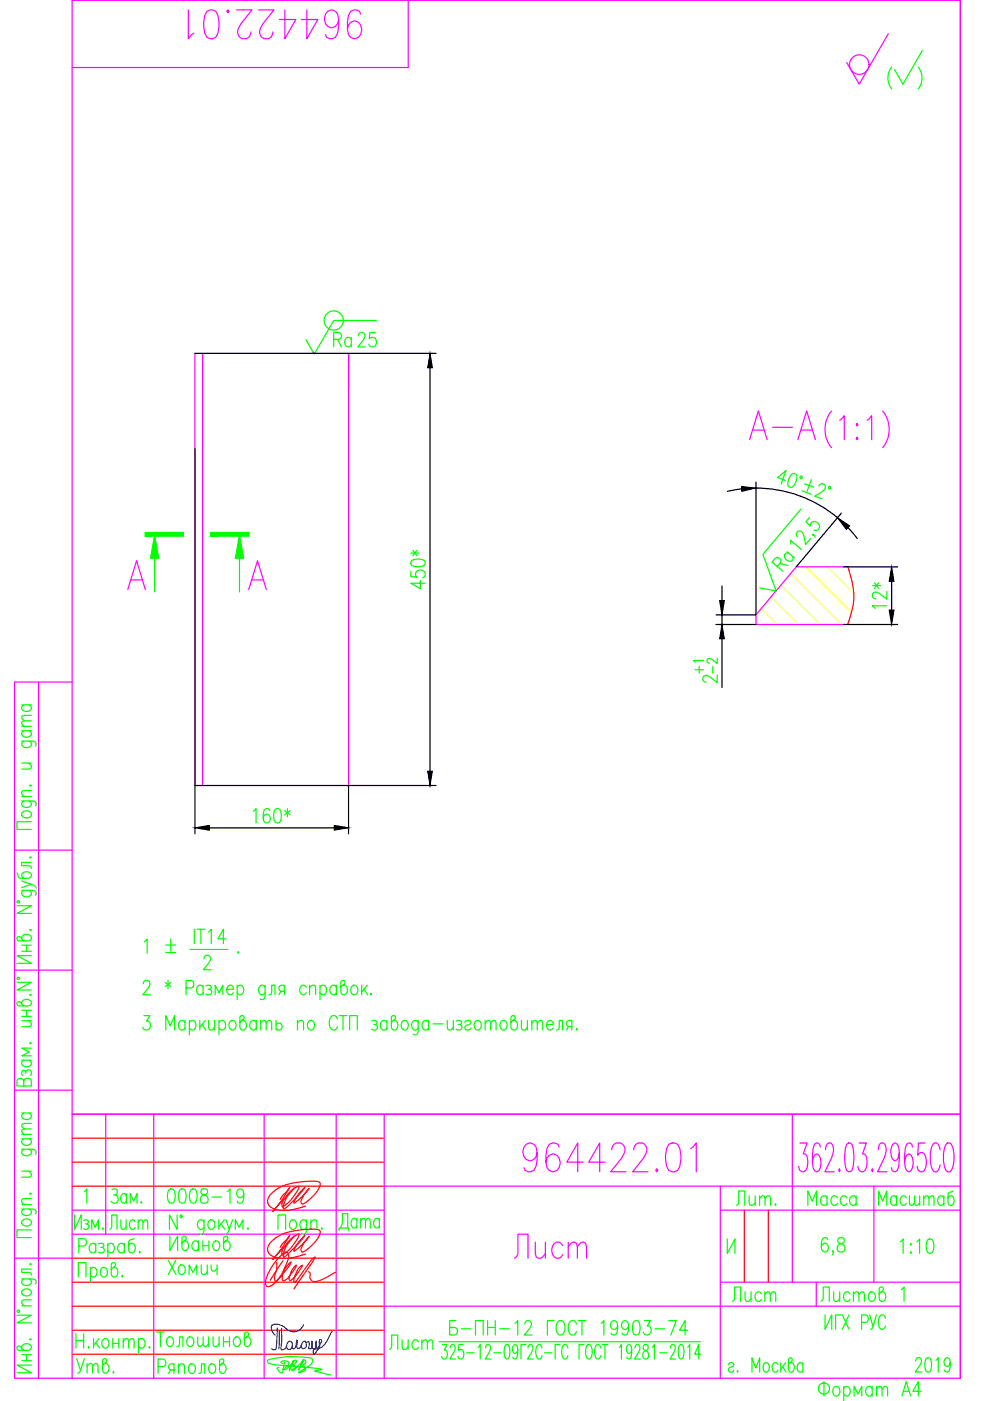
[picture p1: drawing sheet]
<svg xmlns="http://www.w3.org/2000/svg" width="210mm" height="297mm" viewBox="0 0 210 297" stroke-linecap="round" stroke-linejoin="round" font-family="sans-serif">
<defs><g id="words">
<g font-size="10.6" fill="#f0f">
<text x="38.8" y="9.5">964422.01</text>
<text x="157.7" y="94.5">А-А</text>
<text x="109.7" y="249.8">964422.01</text>
</g>
<text font-size="9.3" fill="#f0f" x="107.9" y="268.1">Лист</text>
<text font-size="8.4" fill="#0f0" x="187" y="20.1">( )</text>
<text font-size="7.9" fill="#0f0" x="162.6" y="122.4">Ra</text>
<text font-size="7.1" fill="#0f0" x="70.6" y="262.1">Дата</text>
<g font-size="6.6" fill="#0f0">
<text x="69.5" y="74.8">Ra</text>
<text x="91" y="125.9" transform="rotate(-90 91 125.9)">450*</text>
<text x="52.6" y="175.7">160*</text>
<text x="34.2" y="256.5">0008-19</text>
<text x="154.9" y="256.8">Лит.</text>
<text x="170" y="256.8">Масса</text>
<text x="185.2" y="256.8">Масштаб</text>
<text x="34.9" y="266.3">Иванов</text>
<text x="154.2" y="277.3">Лист</text>
<text x="32.1" y="286.8">Толошинов</text>
<text x="81.5" y="287.5">Лист</text>
<text x="94.2" y="284.3">Б-ПН-12 ГОСТ 19903-74</text>
<text x="15.2" y="292.5">Утв.</text>
</g>
<text font-size="6.6" fill="#f0f" x="172.9" y="277.3">Листов</text>
<g font-size="6.2" fill="#0f0">
<text x="188.7" y="130.2" transform="rotate(-90 188.7 130.2)">12*</text>
<text x="29.3" y="203.2">1 %%P .</text>
<text x="22.2" y="261.8">Лист</text>
<text x="34.6" y="271.3">Хомич</text>
</g>
</g></defs>
<g fill="none" stroke="#0f0" stroke-width=".25">
<path d="M79.6 70.5h-1.2l-.1 1.3a.89 .89 0 0 1 1.1-.2 .89 .89 0 0 1 .4 1.1 .83 .83 0 0 1-.7 .8 .83 .83 0 0 1-.9-.5M79.8 68h-9.1l-4.1 7.1-1.7-3.1M32.8 118.4v7.1M50.8 118.4v7.1M166.5 101.9l-1.6-.6 1.8-1.6-1.1 2.9M167.7 100.7l.3-.3 .6 .1a1.46 1.46 0 0 1 .1 1.8l-.7 1-.6-.1a1.46 1.46 0 0 1-.1-1.8zM169.1 113.9l-.3-.6 .4-.6a.96 .96 0 0 1 1.3 .9l.3 1.8 1.1-1.2M169.8 107.9l-8.1 9.6 2.9 7.8-3.5-.6M170 104.1l2 .7M170.6 102.6l2 .7M171.6 109.7l-.7 .9 .9 1a.89 .89 0 0 1 .6-1 .89 .89 0 0 1 1 .4 .83 .83 0 0 1 .3 1 .83 .83 0 0 1-1.1 .4M172 101.7l-.9 2.5"/>
<path d="M172.4 113.3l.1 .2h-.2l-.1-.2a.66 .66 0 0 1 .6 .6M173.6 103.1l.5-.5 .7 .1a.95 .95 0 0 1-.5 1.5l-1.6 1 1.6 .6M152.1 139.5v1.2l-1.1-.8-.7-.3-.3 .2-.1 .5 .2 .2 .3 .1M4.6 157.1l2.8 .1 .3 .4-.2 .6M4.6 154.9h2M4.6 154h2M4.6 149.5h2M5 157.1l-.2 .3a.65 .65 0 0 0 .2 1 1.03 1.03 0 0 0 1.6-.8l-.4-.5M5 154.9l-.4 .5a1.02 1.02 0 0 0 1 .9 1.02 1.02 0 0 0 1-.9l-.4-.5M5 149.5a.68 .68 0 0 0-.4 .6 .68 .68 0 0 0 .4 .6 1.03 1.03 0 0 0 1.6-.8l-.4-.4M6.6 152.8l-1.8 .1-.2 .5 .6 .6M6.6 151.7l-1.8 .1-.2 .4 .6 .6"/>
<path d="M147.3 142h1.9M148.2 141.3v1.4M149.2 140h-2.2l.4 .4M151.1 141.3v1.4M152.1 143.1v1.6l-1.5-1.1a.87 .87 0 0 0-1-.4 .87 .87 0 0 0-.6 .9l.3 .4 .4 .1M4.6 169.8l2.8 .1 .3 .4-.2 .6M4.6 168.9h2M4.6 161.8h2M4.8 172.3a1.09 1.09 0 0 1 1.1-.4 1.09 1.09 0 0 1 .7 .9 1.08 1.08 0 0 1-1.1 .6 1.08 1.08 0 0 1-.9-.9zM5 169.8l-.4 .5a1.02 1.02 0 0 0 1 .9 1.02 1.02 0 0 0 1-.9l-.4-.5M6.1 161.8l.5 .6-.1 .5-1.9 .2M6.3 166.6l.2-.2 .1 .2-.1 .1z"/>
<path d="M6.6 174.2h-3v1.7h3M6.6 167.6l-1.8 .1-.2 .6 .6 .6M3.6 192h3l-3 1.7h3M3.6 185l.4 1.1 2.1 .1a.65 .65 0 0 0 .6-.6 .65 .65 0 0 0-.5-.7 1.02 1.02 0 0 0-1.6 .8l.4 .5M4.6 199a1.02 1.02 0 0 1 1-.9 1.02 1.02 0 0 1 1 .9l-.5 .5h-2.2l-.3-.4v-.3l.4-.2 .3 .1 .7 .8M4.6 188.8l2.8 .1 .3 .3-.2 .6M4.6 186.8l2 .7-2 .7M5 188.8l-.2 .2a.65 .65 0 0 0 .2 1.1 1.03 1.03 0 0 0 1.6-.9l-.4-.4M6.3 197.2l.2-.2 .1 .2-.1 .1zM6.3 181.8l.2-.1 .1 .1-.1 .1zM6.6 187.5l.9 .5 .2 .3M6.6 182.8h-2v.7l1.9 .2 .1 .4"/>
<path d="M3.6 208.3h3l-3 1.6h3M4.6 212.8a1.02 1.02 0 0 1 1-.9 1.02 1.02 0 0 1 1 .9l-.5 .5h-2.2l-.3-.4v-.3l.4-.3 .3 .2 .7 .8M4.6 200.4h2M4.6 201.7h2M4.6 216.4h2M4.6 214.2h2M4.6 215.5h2M5.6 200.4v1.3M5.6 214.2v1.3M6.1 216.4l.5 .6-.1 .6-1.9 .1M6.3 210.9l.2-.1 .1 .1-.1 .2zM6.6 202.6h-3l3 1.6h-3"/>
<path d="M30.4 208.6l.2-.6 .7-.1a.95 .95 0 0 1 .1 1.6l-1.1 1.4h1.6M30.5 215.3h1.3l-.7 1.2h.3a.96 .96 0 0 1 .4 1.4 .96 .96 0 0 1-1.4 .2l-.1-.3M35 208.3l1.2 .9M35.2 218.4v-3.1l.9 2.2 .9-2.2v3.1M35.6 207.9v1.7M36.2 208.3l-1.2 .9M39.2 216.8a.68 .68 0 0 0-.6-.5 .68 .68 0 0 0-.7 .5 .92 .92 0 0 0 0 1.1 .92 .92 0 0 0 1.1 .3l.2-.3M39.2 216.4v2M39.5 209.5h1a.83 .83 0 0 0 .6-.8 .83 .83 0 0 0-.6-.8h-1v3M40.2 216.8a.68 .68 0 0 1 .6-.5 .68 .68 0 0 1 .6 .5 1.02 1.02 0 0 1-.8 1.6l-.4-.5M40.2 216.4v3M42.4 216.4v2"/>
<path d="M42.8 217.2l.8 1.2M43.1 209.3a.68 .68 0 0 0-.7-.4 .68 .68 0 0 0-.6 .4 .92 .92 0 0 0-.1 1.2 .92 .92 0 0 0 1.1 .3l.3-.3M43.1 208.9v2M43.2 203.3l.3-.6 .7-.1a.95 .95 0 0 1 .1 1.5l-1.2 1.5h1.7M43.5 216.4l-1.1 1.4M43.6 209a.73 .73 0 0 1 1.2 .3l-.3 .4h-.4M44.2 216.4l.1 1.8 .6 .2 .6-.6M44.5 209.7a.6 .6 0 0 1 .4 .6 .6 .6 0 0 1-.4 .6l-.9-.1M45.5 216.4v2M45.6 210.9v-2l.8 1.6 .9-1.6v2M46.4 216.8a.68 .68 0 0 1 .7-.5 .68 .68 0 0 1 .6 .5 1.02 1.02 0 0 1-.8 1.6l-.5-.5M46.4 216.4v3"/>
<path d="M48.1 209.7h1.4a.68 .68 0 0 0-.5-.8 .68 .68 0 0 0-.8 .4 1.02 1.02 0 0 0 .8 1.6l.5-.4M48.9 216.5a.82 .82 0 0 1 .9 .1 .82 .82 0 0 1 .2 .9 .83 .83 0 0 1-.9 .9 1.19 1.19 0 0 1-.2-1.9zM50.3 209.3a.68 .68 0 0 1 .6-.4 .68 .68 0 0 1 .7 .4 1.02 1.02 0 0 1-.9 1.6l-.4-.4M50.3 208.9v3M51.3 216.4a1.02 1.02 0 0 1 1 1 1.02 1.02 0 0 1-1 1l-.4-.6v-2.2l.3-.3h.4l.2 .5-.1 .3-.8 .7M54.3 216.8a.68 .68 0 0 0-.6-.5 .68 .68 0 0 0-.6 .5 .92 .92 0 0 0-.1 1.1 .92 .92 0 0 0 1.1 .3l.2-.3M54.3 216.4v2M55.3 216.9l.6-.5 .4 .1 .1 1.9M55.3 216.4v2M56.2 209.3l-.2-.3a.82 .82 0 0 0-1 .1 .82 .82 0 0 0-.2 .9 .83 .83 0 0 0 .9 .9l.5-.4M56.2 208.9l-.1 2.7a.59 .59 0 0 1-.9 .2M56.4 216.9l.6-.5 .5 .1 .1 1.9"/>
<path d="M57 210.9l.5-.1 .1-1.9h.7v2M58.5 217.2a.75 .75 0 0 1 1.2 0 .75 .75 0 0 1-.3 1.2h-.5l-.4-.3M58.5 216.4v2M59.6 210.2l-.5 .7M60.3 210.2l-.9-.2a.68 .68 0 0 1 .2-1.1h.7v2M63.1 216.9l.6-.5 .5 .1 .2 1.9M63.1 216.4v2M64.9 209.3a.68 .68 0 0 0-.6-.4 .68 .68 0 0 0-.6 .4 1.02 1.02 0 0 0 .8 1.6l.4-.4M65.5 216.5a.82 .82 0 0 1 1 .1 .82 .82 0 0 1 .2 .9 .83 .83 0 0 1-.9 .9 1.19 1.19 0 0 1-.3-1.9zM65.6 209.5l.6-.6 .6 .1 .1 1.9M65.6 208.9v2M67.8 209.3a.67 .67 0 0 1 .7-.4 .67 .67 0 0 1 .6 .4 1.02 1.02 0 0 1-.8 1.6l-.5-.4"/>
<path d="M67.8 208.9v3M71.3 209.3a.68 .68 0 0 0-.6-.4 .68 .68 0 0 0-.6 .4 .92 .92 0 0 0-.1 1.2 .92 .92 0 0 0 1.1 .3l.2-.3M71.3 208.9v2M71.6 216.1a.82 .82 0 0 0-.9-.8 .82 .82 0 0 0-.8 .8 1.93 1.93 0 0 0 .6 2.3 .87 .87 0 0 0 1.1-.7M71.9 215.3h1.6M72.7 208.9a1.02 1.02 0 0 1 1 1 1.02 1.02 0 0 1-1 1l-.4-.6v-2.2l.3-.2h.4l.2 .4-.1 .3-.8 .7M72.7 215.3v3.1M74.1 218.4v-3.1h1.7v3.1M74.7 209a.82 .82 0 0 1 1 .1 .82 .82 0 0 1 .2 .9 .83 .83 0 0 1-1 .9 1.19 1.19 0 0 1-.2-1.9zM76.7 208.9v2M77.2 209.7l.8 1.2M77.9 208.9l-1.2 1.4"/>
<path d="M78.7 210.6l.1 .2-.1 .1-.2-.1zM78.8 216.5a.73 .73 0 0 1 1.1 .3l-.1 .3-.6 .1M79.6 217.2a.6 .6 0 0 1 .5 .6 .6 .6 0 0 1-.5 .6l-.8-.2M82 216.8a.68 .68 0 0 0-.6-.5 .68 .68 0 0 0-.6 .5 .92 .92 0 0 0-.1 1.1 .92 .92 0 0 0 1.1 .3l.2-.3M82 216.4v2M83.4 216.4a1.02 1.02 0 0 1 1 1 1.02 1.02 0 0 1-1 1l-.4-.6v-2.2l.3-.3h.4l.2 .5-.1 .3-.8 .7M85.4 216.5a.82 .82 0 0 1 1 .1 .82 .82 0 0 1 .2 .9 .83 .83 0 0 1-1 .9 1.19 1.19 0 0 1-.2-1.9zM88.7 216.8l-.3-.3a.82 .82 0 0 0-.9 .1 .82 .82 0 0 0-.2 .9 .83 .83 0 0 0 .9 .9l.5-.5M88.7 216.4l-.1 2.7a.59 .59 0 0 1-1 .2M90.9 216.8a.68 .68 0 0 0-.7-.5 .68 .68 0 0 0-.6 .5 .92 .92 0 0 0 0 1.1 .92 .92 0 0 0 1 .3l.3-.3M90.9 216.4v2M91.8 217.1h2.1"/>
<path d="M94.8 216.4l.2 1.8 .5 .2 .6-.6M96.1 216.4v2M96.7 216.5a.73 .73 0 0 1 1.2 .3l-.2 .3-.5 .1M97.5 217.2a.6 .6 0 0 1 .5 .6 .6 .6 0 0 1-.5 .6l-.8-.2M98.6 216.8a.68 .68 0 0 1 .6-.5 .68 .68 0 0 1 .6 .5l-.1 .3-.8 .3a.56 .56 0 0 0-.2 .8 .73 .73 0 0 0 1.1-.3M100.9 216.5a.82 .82 0 0 1 .9 .1 .82 .82 0 0 1 .2 .9 .83 .83 0 0 1-.9 .9 1.19 1.19 0 0 1-.2-1.9zM102.9 216.9l.5-.5 .5 .1 .1 1.9M102.9 216.4v2M104 216.9l.6-.5 .5 .1 .1 1.9M106.4 216.5a.82 .82 0 0 1 .9 .1 .82 .82 0 0 1 .2 .9 .83 .83 0 0 1-.9 .9 1.19 1.19 0 0 1-.2-1.9zM108.8 216.4a1.02 1.02 0 0 1 .9 1 1.02 1.02 0 0 1-.9 1l-.5-.6v-2.2l.4-.3h.3l.3 .5-.2 .3-.8 .7M110.5 216.4l.2 1.8 .5 .2 .6-.6"/>
<path d="M111.8 216.4v2M112.8 216.9l.5-.5 .5 .1 .1 1.9M112.8 216.4v2M113.9 216.9l.6-.5 .5 .1 .1 1.9M115.9 217.2h1.4a.68 .68 0 0 0-.4-.8 .68 .68 0 0 0-.9 .4 1.02 1.02 0 0 0 .8 1.6l.5-.5M118 218.4l.4-.2 .2-1.8h.7v2M120.5 217.7l-.4 .7M121.2 217.7l-.9-.2a.68 .68 0 0 1 .2-1.1h.7v2M122.3 218.1l.1 .1-.1 .2-.1-.2zM4.6 236h2M4.6 224.8h2M5 236a.68 .68 0 0 0-.4 .6 .68 .68 0 0 0 .4 .7 1.03 1.03 0 0 0 1.6-.9l-.4-.4"/>
<path d="M5 229.2a.74 .74 0 0 0-.7-.6 .74 .74 0 0 0-.7 .6v1.1h3v-1.1a.83 .83 0 0 0-.8-.6 .83 .83 0 0 0-.8 .6v1.1M5 224.8a.68 .68 0 0 0-.4 .6 .68 .68 0 0 0 .4 .7 .93 .93 0 0 0 1.2 0 .93 .93 0 0 0 .3-1.1l-.3-.2M5.5 227.2a.6 .6 0 0 1 .6-.4 .6 .6 0 0 1 .5 .4l-.1 .8M5.5 227.6l-.2-.6-.3-.1a.73 .73 0 0 0-.2 1.1M6.3 221.2l.2-.1 .1 .1-.1 .1zM6.6 222.2h-2l1.6 .8-1.6 .9h2M6.6 239.3l-1.8 .2-.2 .4 .6 .6M6.6 238.2l-1.8 .1-.2 .5 .6 .5M4.6 256.3l2.8 .2 .3 .3-.2 .6M4.6 243.7l2.8 .1 .3 .3-.2 .6M4.6 255.4h2M4.6 248.3h2"/>
<path d="M4.6 241.4h2M4.6 240.5h2M4.8 258.8a1.09 1.09 0 0 1 1.1-.3 1.09 1.09 0 0 1 .7 .9 1.08 1.08 0 0 1-1.1 .5 1.08 1.08 0 0 1-.9-.9zM5 256.3l-.2 .3a.65 .65 0 0 0 .2 1 1.03 1.03 0 0 0 1.6-.8l-.4-.5M5 243.7l-.2 .2a.65 .65 0 0 0 .2 1 1.03 1.03 0 0 0 1.6-.8l-.4-.4M5 241.4a.68 .68 0 0 0-.4 .7 .68 .68 0 0 0 .4 .6 1.03 1.03 0 0 0 1.6-.8l-.4-.5M6.1 248.3l.5 .6-.1 .6-1.9 .1M6.3 253.1l.2-.1 .1 .1-.1 .1zM6.6 254.1l-1.8 .1-.2 .6 .6 .6M15.8 257.6v3.1l1.4-3.1v3.1M17.7 258.8a.61 .61 0 0 1 1.1 .3l-.4 .4h-.3M17.9 252.6l.5-.5v3"/>
<path d="M18.4 259.5a.62 .62 0 0 1 .5 .6 .62 .62 0 0 1-.5 .6l-.7-.2M23.7 252.2l.8-.1a.66 .66 0 0 1 .3 1l-.3 .3a.86 .86 0 0 1 .5 1.3 .86 .86 0 0 1-1.5 0M24.1 253.4h.4M26.8 253.5l-.4-.4a1.03 1.03 0 0 0-.9 .7 1.03 1.03 0 0 0 .3 1l.3 .3h.3l.4-.4M26.8 253.1v2M27.6 255.1v-2l.7 1.6 .7-1.6v2M37.6 257.6v3.1l-1.7-3.1v3.1M43.3 259.1a.68 .68 0 0 0-.7-.5 .68 .68 0 0 0-.6 .5 1.02 1.02 0 0 0 .8 1.6l.5-.5M43.3 258.6l-.2 2.8-.3 .3-.6-.2M44.4 258.8a.65 .65 0 0 1 1.1 .3 1.02 1.02 0 0 1-.8 1.6 1.2 1.2 0 0 1-.3-1.9zM46.4 258.6v2.1M47.6 258.6l-1.2 1.5"/>
<path d="M47.9 258.6l.7 2.1 .7-2.1M61.7 258.8a.65 .65 0 0 1 1.1 .3 1.02 1.02 0 0 1-.8 1.6 1.2 1.2 0 0 1-.3-1.9zM65 259.1a.68 .68 0 0 0-.7-.5 .68 .68 0 0 0-.6 .5 1.02 1.02 0 0 0 .8 1.6l.5-.5M65 258.6l-.1 2.8-.4 .3-.6-.2M65.9 259.2l.6-.6 .6 .2 .1 1.9M65.9 258.6v2.1M3.6 278.8h3l-3 1.7h3M4.6 271.2l2.8 .1 .3 .3-.2 .6M4.6 276.9h2M4.8 273.6a1.09 1.09 0 0 1 1.1-.3 1.09 1.09 0 0 1 .7 .9 1.08 1.08 0 0 1-1.1 .6 1.08 1.08 0 0 1-.9-1zM5 271.2l-.2 .2a.65 .65 0 0 0 .2 1 1.03 1.03 0 0 0 1.6-.8l-.4-.4M6.3 268l.2-.1 .1 .1-.1 .1z"/>
<path d="M6.6 260.8h-3v1.6h3M6.6 275.6l-1.8 .1-.2 .6 .6 .6M6.6 269.1h-2v.7l1.9 .1 .1 .4M16.6 270.7v-3h1.6v3M16.7 264.2h1a.83 .83 0 0 0 .6-.8 .83 .83 0 0 0-.6-.8h-1v3M19.2 269.2a.68 .68 0 0 1 .6-.5 .68 .68 0 0 1 .6 .5 1.02 1.02 0 0 1-.8 1.5l-.4-.4M19.2 268.7v3.1M19.5 260.7v-2.1l.7 1.6 .7-1.6v2.1M20.3 264a.68 .68 0 0 0-.6-.4 .68 .68 0 0 0-.7 .4 .92 .92 0 0 0 0 1.2 .92 .92 0 0 0 1.1 .3l.2-.3M20.3 263.6v2M20.9 263.7a.74 .74 0 0 1 1.1 .3l-.3 .5h-.4M21.6 268.9a.82 .82 0 0 1 1 .1 .82 .82 0 0 1 .2 .9 .82 .82 0 0 1-1 .8 1.19 1.19 0 0 1-.2-1.8z"/>
<path d="M21.7 264.5a.6 .6 0 0 1 .5 .6 .6 .6 0 0 1-.5 .5l-.8-.1M22.9 264a.68 .68 0 0 1 .6-.4 .68 .68 0 0 1 .6 .4 1.02 1.02 0 0 1-.8 1.6l-.4-.4M22.9 263.6v3.1M24.1 268.7a1.02 1.02 0 0 1 .9 1 1.02 1.02 0 0 1-.9 1l-.5-.5v-2.2l.3-.3h.4l.2 .4-.1 .3-.8 .8M25.9 270.5l.1 .1-.1 .1-.1-.1zM26.4 264a.68 .68 0 0 0-.7-.4 .68 .68 0 0 0-.6 .4 .92 .92 0 0 0-.1 1.2 .92 .92 0 0 0 1.1 .3l.3-.3M26.4 263.6v2M28.4 262.6l-1 .4-.1 2.1a.66 .66 0 0 0 .6 .6 .66 .66 0 0 0 .7-.5 .93 .93 0 0 0 0-1.1 .93 .93 0 0 0-1.1-.4l-.2 .3M29.6 265.4l.1 .1-.1 .1-.1-.1zM49.9 260.7v-2.1l.8 1.6 .8-1.6v2.1M52.6 260.4l.1 .1-.1 .2-.1-.2zM58.9 260.7v-3.1h1.7v3.1"/>
<path d="M154.2 262.7v3l1.6-3v3M174.9 278.8v3l1.5-3v3M175.5 262.8l-.1-.3-.3-.1-.6 .1a2.85 2.85 0 0 0 0 2.8 .68 .68 0 0 0 1-.3 .87 .87 0 0 0 0-1 .87 .87 0 0 0-1-.3l-.4 .7M176.7 265.3l-.1 .1-.1-.1 .1-.1a.64 .64 0 0 1-.1 .8M177.7 262.5a.68 .68 0 0 0 .3 1.1 1.08 1.08 0 0 1 1 .5 1.08 1.08 0 0 1-.1 1.2 .9 .9 0 0 1-1.4-.3 .9 .9 0 0 1 .7-1.3l.5-.1a.62 .62 0 0 0 .3-.7 .62 .62 0 0 0-.4-.5zM178.4 278.8h-1.2v3M178.6 278.8l1.4 3M180 278.8l-1.4 3M184.4 278.8l.7 2.5M185.8 278.8l-.8 2.8-.4 .2M187.8 279.5a.72 .72 0 0 0-.8-.7 .72 .72 0 0 0-.7 .7 2.09 2.09 0 0 0 .5 2.3 .78 .78 0 0 0 1-.7M190.9 263.3l.6-.6v3"/>
<path d="M191.1 273.4l.6-.5v3M193.1 263.7l.1 .1-.1 .2-.1-.2zM193.1 265.4l.1 .2-.1 .1-.1-.1zM194.4 263.3l.6-.6v3M196.7 262.8l.6-.1a1.49 1.49 0 0 1 .7 1.7l-.3 1.2-.6 .1a1.49 1.49 0 0 1-.7-1.7zM4.6 285.8a1.02 1.02 0 0 1 1-.9 1.02 1.02 0 0 1 1 .9l-.5 .5h-2.2l-.3-.4v-.3l.4-.2 .3 .1 .7 .8M4.6 287.2h2M4.6 288.5h2M5.6 287.2v1.3M6.3 284l.2-.1 .1 .1-.1 .1zM6.6 289.4h-3l3 1.7h-3M16.1 282.8v3"/>
<path d="M16.1 284.2h1.6M17.7 282.8v3M19.8 283.8v2M20.3 284.7l.8 1.1M21 283.8l-1.2 1.4M21.9 283.9a.65 .65 0 0 1 1.1 .3 1.02 1.02 0 0 1-.8 1.6 1.19 1.19 0 0 1-.3-1.9zM23.9 284.8h1.3M23.9 283.8v2M25.2 283.8v2M26.1 284.4l.6-.6 .5 .1 .1 1.9M26.1 283.8v2M27.3 284.4l.6-.6 .4 .1 .1 1.9"/>
<path d="M29.4 284.2a.68 .68 0 0 1 .6-.4 .68 .68 0 0 1 .6 .4 1.02 1.02 0 0 1-.8 1.6l-.4-.4M29.4 283.8v3.1M33.5 289.7h1.1a.83 .83 0 0 0 .6-.8 .83 .83 0 0 0-.6-.8h-1.1v3.1M36.2 290.5l-.5 .7M36.9 290.5h-.7l-.2-.2a.68 .68 0 0 1 .2-1.1h.7v2M37.8 289.7l.6-.5 .6 .1 .1 1.9M37.8 289.2v2M40.3 289.3a.65 .65 0 0 1 1 .3 1.02 1.02 0 0 1-.8 1.6 1.19 1.19 0 0 1-.2-1.9zM42.1 291.2l.5-.2 .1-1.8h.7v2M44.6 289.3a.65 .65 0 0 1 1 .3 1.02 1.02 0 0 1-.8 1.6 1.19 1.19 0 0 1-.2-1.9zM47 289.2a1.02 1.02 0 0 1 1 1 1.02 1.02 0 0 1-1 1l-.4-.6v-2.2l.3-.3h.4l.2 .5-.1 .3-.8 .7M60 289.1l-.4-.3a1.04 1.04 0 0 1 1.7 .2l-.5 .7-.9 .6 .1 .1a2.77 2.77 0 0 0 2.1-1.7v-.2l-.8 2.1 .3-.7a2.22 2.22 0 0 1 1-1.5l.3 .1a.87 .87 0 0 1-.9 .9 .59 .59 0 0 1 .7 .6 .59 .59 0 0 1-.8 .5 7.1 7.1 0 0 0 2.4-2.3l-1 2.3 1.1-2.1a.29 .29 0 0 1 .4 0 .29 .29 0 0 1 .1 .4l-.5 .5-.6 .2 .8 .4a.54 .54 0 0 1 .1 .6 .54 .54 0 0 1-.6 .3l-.8 .3 2.2-1.5 .7-.7a.68 .68 0 0 0 0-.9 .68 .68 0 0 0-.8-.2 18.8 18.8 0 0 0-8.7 .7 .54 .54 0 0 0 .6 .6l1.4 .3 9.4 .9 .2 .1-1.6 .3 3.4 .8"/>
<path d="M60.3 288.8l-.5 2.2h-.4l-.6-.9 .3-.2M93.1 284.5h55.4M95.5 285.8v-.1a.58 .58 0 0 1 .6-.6l.3 .3a1.43 1.43 0 0 1-.2 1.3l-.8 1.4h1.2M98.2 285.1h-.9l-.1 1.3a.55 .55 0 0 1 .9-.2 1.34 1.34 0 0 1-.3 1.9 .58 .58 0 0 1-.7-.5M98.9 286.8h1.6M101.4 285.7l.4-.6v3M103 285.8v-.1a.58 .58 0 0 1 .7-.6l.2 .3a1.43 1.43 0 0 1-.2 1.3l-.8 1.4h1.2M104.7 286.8h1.6M107.1 285.2l.5-.1a1.67 1.67 0 0 1 .5 1.7l-.3 1.2-.4 .1a1.72 1.72 0 0 1-.5-1.7zM109.8 286.1l-.3 .7-.3 .2a1.04 1.04 0 0 1-.6-1 1.04 1.04 0 0 1 .6-.9 1.42 1.42 0 0 1 .6 1.7l-.3 1.2-.4 .1-.3-.1-.1-.3M111.5 285.1h-1v3M112 285.8v-.4l.3-.3a.73 .73 0 0 1 .7 .4 .73 .73 0 0 1-.1 .7l-1 1.9h1.2"/>
<path d="M114.9 285.8l-.1-.3a.61 .61 0 0 0-.7-.4 2.38 2.38 0 0 0 0 3 .7 .7 0 0 0 .8-.7M115.4 286.8h1.6M118.8 285.1h-1.1v3M120.4 285.8a.62 .62 0 0 0-.6-.7 .62 .62 0 0 0-.6 .7l-.1 .4a2.2 2.2 0 0 0 .5 1.9 .69 .69 0 0 0 .8-.7M123.8 285.1h-1v3M124.5 285.2l.2-.1a.69 .69 0 0 1 .8 .7v1.6a.61 .61 0 0 1-.3 .6 .61 .61 0 0 1-.7 0 2.74 2.74 0 0 1 0-2.8zM127.4 285.8l-.1-.3a.61 .61 0 0 0-.7-.4 2.38 2.38 0 0 0 0 3 .7 .7 0 0 0 .8-.7M128.3 285.1v3M131.3 285.7l.5-.6v3M133.9 286.1l-.1 .4-.4 .5a1.04 1.04 0 0 1-.6-1 1.04 1.04 0 0 1 .6-.9l.3 .1a3.3 3.3 0 0 1 0 2.8l-.5 .1-.3-.4M134.6 285.8v-.1a.58 .58 0 0 1 .7-.6l.3 .3a1.4 1.4 0 0 1-.2 1.3l-.9 1.4h1.3M136.5 285.2a.78 .78 0 0 0 .5 1.2 1.03 1.03 0 0 1 .1 1.7h-.4a1.05 1.05 0 0 1-.4-1.1 1.05 1.05 0 0 1 .9-.8 .62 .62 0 0 0 .1-.8 .62 .62 0 0 0-.8-.2z"/>
<path d="M138.3 285.7l.4-.6v3M139.9 286.8h1.5M142.1 285.8v-.1a.58 .58 0 0 1 .7-.6l.3 .3a1.4 1.4 0 0 1-.2 1.3l-.9 1.4h1.3M144.1 285.2l.4-.1a1.69 1.69 0 0 1 .5 1.7l-.3 1.2-.4 .1a1.69 1.69 0 0 1-.5-1.7zM145.8 285.7l.4-.6v3M148.6 287.1h-1.3l.9-2v3M154.5 289.3a.57 .57 0 0 1 .5-.4 .57 .57 0 0 1 .6 .4l-.1 .3-.7 .3a.59 .59 0 0 0-.2 .9 .61 .61 0 0 0 1-.3M156.4 290.6v.3zM159.4 290.9v-3l.9 2.2 .8-2.2v3M162.1 289l.5-.1a1.26 1.26 0 0 1 0 2h-.3a1.3 1.3 0 0 1-.2-1.9zM164.9 289.3l-.4-.4h-.3a1.26 1.26 0 0 0 0 2h.3l.4-.4M165.5 288.9v2"/>
<path d="M166 289.8l.7 1.1M166.6 288.9l-1.1 1.5M167.6 288.9h.3a1.26 1.26 0 0 1 0 2 .63 .63 0 0 1-.7-.5v-2.2l.3-.3 .4 .1a.76 .76 0 0 1-.5 1l-.2 .3M170.2 289.3l-.4-.4h-.3a1.26 1.26 0 0 0 0 2h.3l.4-.4M170.2 288.9v2M174.7 292.9v3.1M176.9 294.1l.2-.2a1.02 1.02 0 0 1 1 1.1 1.02 1.02 0 0 1-1 1 1.2 1.2 0 0 1-.2-1.9zM178.9 294.4l.5-.5a1.03 1.03 0 0 1 .9 1.1 1.03 1.03 0 0 1-.9 1l-.5-.4M178.9 293.9v3.1M181.1 296v-2.1l.8 1.7 .8-1.7v2.1M182.7 280.4h.9a.87 .87 0 0 0 .5-.8 .87 .87 0 0 0-.5-.8h-.9v3M184.9 294.4l-.4-.5a1.02 1.02 0 0 0-1 1.1 1.02 1.02 0 0 0 1 1l.4-.4"/>
<path d="M184.9 293.9v2.1M185.9 294.5l.5-.6 .5 .2 .1 1.9M185.9 293.9v2.1M187 294.5l.6-.6 .5 .2 .1 1.9M191.2 296l1-3.1 .9 3.1M191.6 295h1.1M194.2 288.6v-.5a.67 .67 0 0 1 1-.1 .67 .67 0 0 1 .1 1l-1.3 1.9h1.5M195.3 295h-1.8l1.2-2.1v3.1M196.4 288l.5-.2a1.58 1.58 0 0 1 .6 1.8l-.3 1.2-.5 .1a1.58 1.58 0 0 1-.6-1.7zM198.4 288.4l.5-.6v3.1M201.5 288.9l-.1 .4-.5 .4a.99 .99 0 0 1-.8-.9 .99 .99 0 0 1 .8-1l.3 .2a2.88 2.88 0 0 1 0 2.8l-.5 .1-.3-.1-.1-.3"/>
<circle cx="70.8" cy="67.9" r="2.04"/>
<circle cx="169.8" cy="101.2" r=".26"/>
<circle cx="175.8" cy="103.4" r=".26"/>
<circle cx="3.9" cy="191.2" r=".26"/>
<circle cx="3.9" cy="207.5" r=".26"/>
<circle cx="3.9" cy="278.1" r=".26"/>
<circle cx="174.7" cy="294.4" r="1.19"/>
</g>
<g fill="#0f0" stroke="#0f0" stroke-width=".21">
<path d="M32.8 113.3l.9 5.1h-1.8z"/>
<path d="M50.8 113.3l.9 5.1h-1.8z"/>
<path d="M30.8 112.9v.8l8.1-.8zM30.8 113.7l8.1-.8v.8z"/>
<path d="M44.7 113.7h8.1v-.8zM44.7 112.9h8.1l-8.1 .8z"/>
</g>
<g fill="none" stroke="#f0f" stroke-width=".25">
<path d="M86.6 .1v14.2h-71.3M188.3 7.2l-6.1 10.6-2.7-4.5M203.6 .1v292.1M43 74.9v91.6M73.9 74.9h-32.6v91.6h32.6v-91.6v7.5M178 89.1l1-1v5.1M181.7 89.8l.2 .3-.2 .2-.2-.2zM181.7 92.7l.2 .3-.2 .2-.2-.2zM183.9 89.1l.9-1v5.1M187.1 87.2a6.1 6.1 0 0 1 0 7.7M27.1 125l1.9-6.1 1.8 6.1M27.8 123h2.3"/>
<path d="M52.7 125l1.9-6.1 1.9 6.1M53.4 123h2.4M179.8 120.2h-11l-8.5 10.2v2h19.4M8.2 144.6v147.6M15.3 144.6h-12.2v147.6h200.5M3.1 180.2h12.2M3.1 205.7h12.2M3.1 231.1h12.2M15.3 236.2h188.3M22.4 236.2v25.5M32.6 236.2v56M56 236.2v56"/>
<path d="M71.3 236.2v56M81.5 236.2v56M168 236.2v35.7M15.3 256.6h66.2M81.5 251.5h122.1M152.7 256.6h50.9M152.7 251.5v40.7M169.6 242.3h1.5l-.8 2.4h.4a3.3 3.3 0 0 1 .2 3.4l-.5 .3h-.4l-.4-.3-.3-.8M173.9 243.2l-.1-.6-.4-.3-.7 .3a10.9 10.9 0 0 0-.3 5l.3 .5 .5 .3a2.4 2.4 0 0 0 .7-2.9l-.2-.6-.6-.2-.4 .2-.4 1.5M175 243.8a1.8 1.8 0 0 1 .6-1.5h.6a2.01 2.01 0 0 1 .4 2.4l-1.7 3.7h2M178 247.9l.1 .2-.1 .3-.2-.3zM179.5 242.6l.4-.3h.3l.4 .3a9 9 0 0 1 0 5.5l-.4 .3h-.3l-.4-.3a9 9 0 0 1 0-5.5z"/>
<path d="M182.2 242.3h1.5l-.8 2.4h.4a3.3 3.3 0 0 1 .1 3.4l-.4 .3h-.4l-.4-.3-.3-.8M185 247.9l.1 .2-.1 .3-.2-.3zM185.3 251.5v20.4M186.2 243.8a1.75 1.75 0 0 1 .6-1.5h.5a2.01 2.01 0 0 1 .4 2.4l-1.6 3.7h1.9M190.7 244.4l-.2 .8-.2 .6-.6 .3a2.41 2.41 0 0 1-.7-2.9l.3-.6 .4-.3 .6 .3a8.1 8.1 0 0 1 0 5.5l-.5 .3h-.2l-.5-.3-.1-.5M193.5 243.2l-.2-.6-.4-.3-.7 .3a9 9 0 0 0 0 5.5l.6 .3a2.4 2.4 0 0 0 .7-2.9l-.3-.6-.6-.2-.4 .2-.4 1.5M196.1 242.3h-1.4l-.1 2.6 .5-.5h.5a2.65 2.65 0 0 1 .7 3.2l-.3 .5-.4 .3h-.5l-.4-.3-.3-.8M199.3 243.8l-.1-.6a.98 .98 0 0 0-1.1-.9 5.7 5.7 0 0 0 0 6.1h.5l.3-.3 .4-1.1M200.9 242.3a1.22 1.22 0 0 1 1.2 1.5 5.5 5.5 0 0 1-.7 4.6 1.24 1.24 0 0 1-1.2-1.4 5.4 5.4 0 0 1 .7-4.7zM3.1 266.8h12.2M15.3 261.7h66.2M81.5 276.9h122.1"/>
<path d="M152.7 271.9h50.9M15.3 292.2v-292.1h188.3v292.1"/>
<circle cx="182.2" cy="13.7" r="2.07"/>
</g>
<g fill="none" stroke="#000" stroke-width=".25">
<path d="M41.3 74.9h51.1M91.2 78v85.5M41.3 95.1v81.7M157.2 103.7l-3 .5M160.3 102.2v28.2h-8.5M160.3 103.5a26.9 26.9 0 0 1 17.3 6.3M178.4 108.8l-9.6 11.4M179.8 111.9l2 2.3M151.8 132.4h8.5M153.1 124.3v3M153.1 130.4v2M153.1 135.5v10.2"/>
<path d="M178.9 132.4h11.4M178.9 120.2h11.4M41.3 166.5h51.1M44.4 175.5h26.4M73.9 166.5v10.3"/>
</g>
<path d="M91.2 74.9l.5 3.1h-1zM157.2 103.2l3.1 .3-3 .7zM177.6 109.8l2.5 1.7-.7 .7zM152.6 127.3h1l-.5 3.1zM153.1 132.4l.5 3.1h-1zM188.5 129.3h1l-.5 3.1zM189 120.2l.5 3h-1zM41.3 175.5l3.1-.5v1zM70.8 175l3.1 .5-3.1 .5zM90.7 163.5h1l-.5 3z" fill="#000" stroke="#000" stroke-width=".21"/>
<path d="M161.4 129l3.4 3.4M163.5 126.5l5.9 5.9M165.6 124.1l8.3 8.3M167.7 121.6l10.8 10.8M170.8 120.2l9.7 9.7M175.4 120.2l5.6 5.6" fill="none" stroke="#ff0" stroke-width=".25"/>
<g fill="none" stroke="#f00" stroke-width=".25">
<path d="M179.8 120.2a18.6 18.6 0 0 1 1.2 6.5v.4a19.3 19.3 0 0 1-1.3 5.3M15.3 241.3h66.2M15.3 246.4h66.2M15.3 251.5h66.2M60.9 253.7l-1.5 1.4-1.5 1.7 1.7-2.1 1.9-3-1.6 1.9-.5 .7M62.3 251.9a8.5 8.5 0 0 0-2.5 3.3v.2a.3 .3 0 0 0-.1 .3 .3 .3 0 0 0 .3 .1 8.8 8.8 0 0 0 3.4-4.3h-.1a5.6 5.6 0 0 0-3.2 4.8 1.04 1.04 0 0 0 1-.6l2.3-2.4 1.2-1.6-1 1.1a4.4 4.4 0 0 0-1.3 2.3h.1a15.3 15.3 0 0 0 3.1-3.1h.1a6.3 6.3 0 0 0-1.8 2.9 .4 .4 0 0 0 .3 .4 .4 .4 0 0 0 .4-.2 6.5 6.5 0 0 0 3.4-4.2l-.4-.3a15.9 15.9 0 0 0-8.7 1.5 3.3 3.3 0 0 0-2.1 2.8 2.95 2.95 0 0 0 3.2 1.7 13.4 13.4 0 0 0 4.9-.9M157.8 256.6v15.3M162.9 256.6v15.3M15.3 266.8h66.2M15.3 271.9h66.2M15.3 276.9h66.2M58.7 267.6a6.4 6.4 0 0 1-.5 3.1v.5a.34 .34 0 0 0 .3 .5v-.1a11.2 11.2 0 0 0 2.7-5.5v-.1a.64 .64 0 0 0-.6-.6 .64 .64 0 0 0-.7 .5 11.1 11.1 0 0 0-3.6 6.2v.1a.64 .64 0 0 0 .4 .6 .64 .64 0 0 0 .7-.2l1-.6 .8-.9 2-2.5 .5-1.1a4.3 4.3 0 0 0-1.7 4 1.71 1.71 0 0 0 1.6-1.2l.7-1 .5-1.1a4 4 0 0 0-1.5 2.8l.1 .5a6.3 6.3 0 0 0 2.5-2.7l.2-.5a4.5 4.5 0 0 0-1.7 3.5l.1 .1 .3-.3 3.1-4.3 .9-.8-.7 1.2-3.8 5.6"/>
<path d="M60 267.3l-2.7 4.1M60.9 263.8l-1.5 1.4-1.5 1.8 1.7-2.1 1.9-3-2.1 2.6M62.3 262.1a8.5 8.5 0 0 0-2.5 3.3v.1a.3 .3 0 0 0-.1 .4 .3 .3 0 0 0 .3 .1 8.8 8.8 0 0 0 3.4-4.3v-.1a5.8 5.8 0 0 0-3.3 4.9 1.04 1.04 0 0 0 1-.6l2.3-2.4 1.2-1.6-1 1.1a4.4 4.4 0 0 0-1.3 2.3h.1a15.3 15.3 0 0 0 3.1-3.1h.1a6.3 6.3 0 0 0-1.8 2.8 .4 .4 0 0 0 .3 .5 .4 .4 0 0 0 .4-.2 6.5 6.5 0 0 0 3.4-4.2l-.4-.4a16.6 16.6 0 0 0-8.3 1.3 3.8 3.8 0 0 0-2.5 2.9 2.21 2.21 0 0 0 2.2 1.8 11 11 0 0 0 5.9-.8M65.4 269.6a.52 .52 0 0 1 .3 .9 1.08 1.08 0 0 0 .5 1.1 1.08 1.08 0 0 0 1.1 0l1.4-.5 2.6-1.4M15.3 282h66.2M15.3 287.1h66.2"/>
</g>
<path d="M58.8 281.6l-.1 2.5a2.82 2.82 0 0 1-.4 2.1h-.3l-.4-.2M59.2 282.2l-.1 3.8M59.7 281.7v2.6l-.1 1.2a.46 .46 0 0 0 .1 .6 .46 .46 0 0 0 .6-.1l.4-.5a.91 .91 0 0 1 .9-1.1l.1 .1a1.03 1.03 0 0 1 0 1.4 .58 .58 0 0 1-.7 .1 .58 .58 0 0 1-.2-.7M64 285a.57 .57 0 0 0 .3 .9 .57 .57 0 0 0 .6-.7v-.3a.43 .43 0 0 0-.4-.5 .43 .43 0 0 0-.4 .4l-.1 .1a.87 .87 0 0 1-.8 1l-.3-.3 .1-1.5-.3 1.3a.43 .43 0 0 1-.1 .5 .43 .43 0 0 1-.6-.1l-.1-.3M64.4 280.9a2.34 2.34 0 0 1-4.2 .4 2.11 2.11 0 0 0-2.6-.2v1l.7 1M70.5 282.2l-.7 1.2a3.5 3.5 0 0 1-2 2.4 1.37 1.37 0 0 0-1.4 .6l.1 .5a.24 .24 0 0 0 .2 .2 .24 .24 0 0 0 .2-.2l.4-.6a1.82 1.82 0 0 0 .4-2 .29 .29 0 0 1 .4-.2 .29 .29 0 0 1 0 .5l-.4 .6a.68 .68 0 0 1-.5 .7l-.2-.2v-1.4v1a.48 .48 0 0 1-.3 .6 .48 .48 0 0 1-.6-.3l.1-1.2-.1 1.2-.1 .3a.3 .3 0 0 1-.4 .1 .3 .3 0 0 1-.1-.4v-1.1l-.6 .2" fill="none" stroke="#00f" stroke-width=".25"/>
<use href="#words"/>
</svg>
